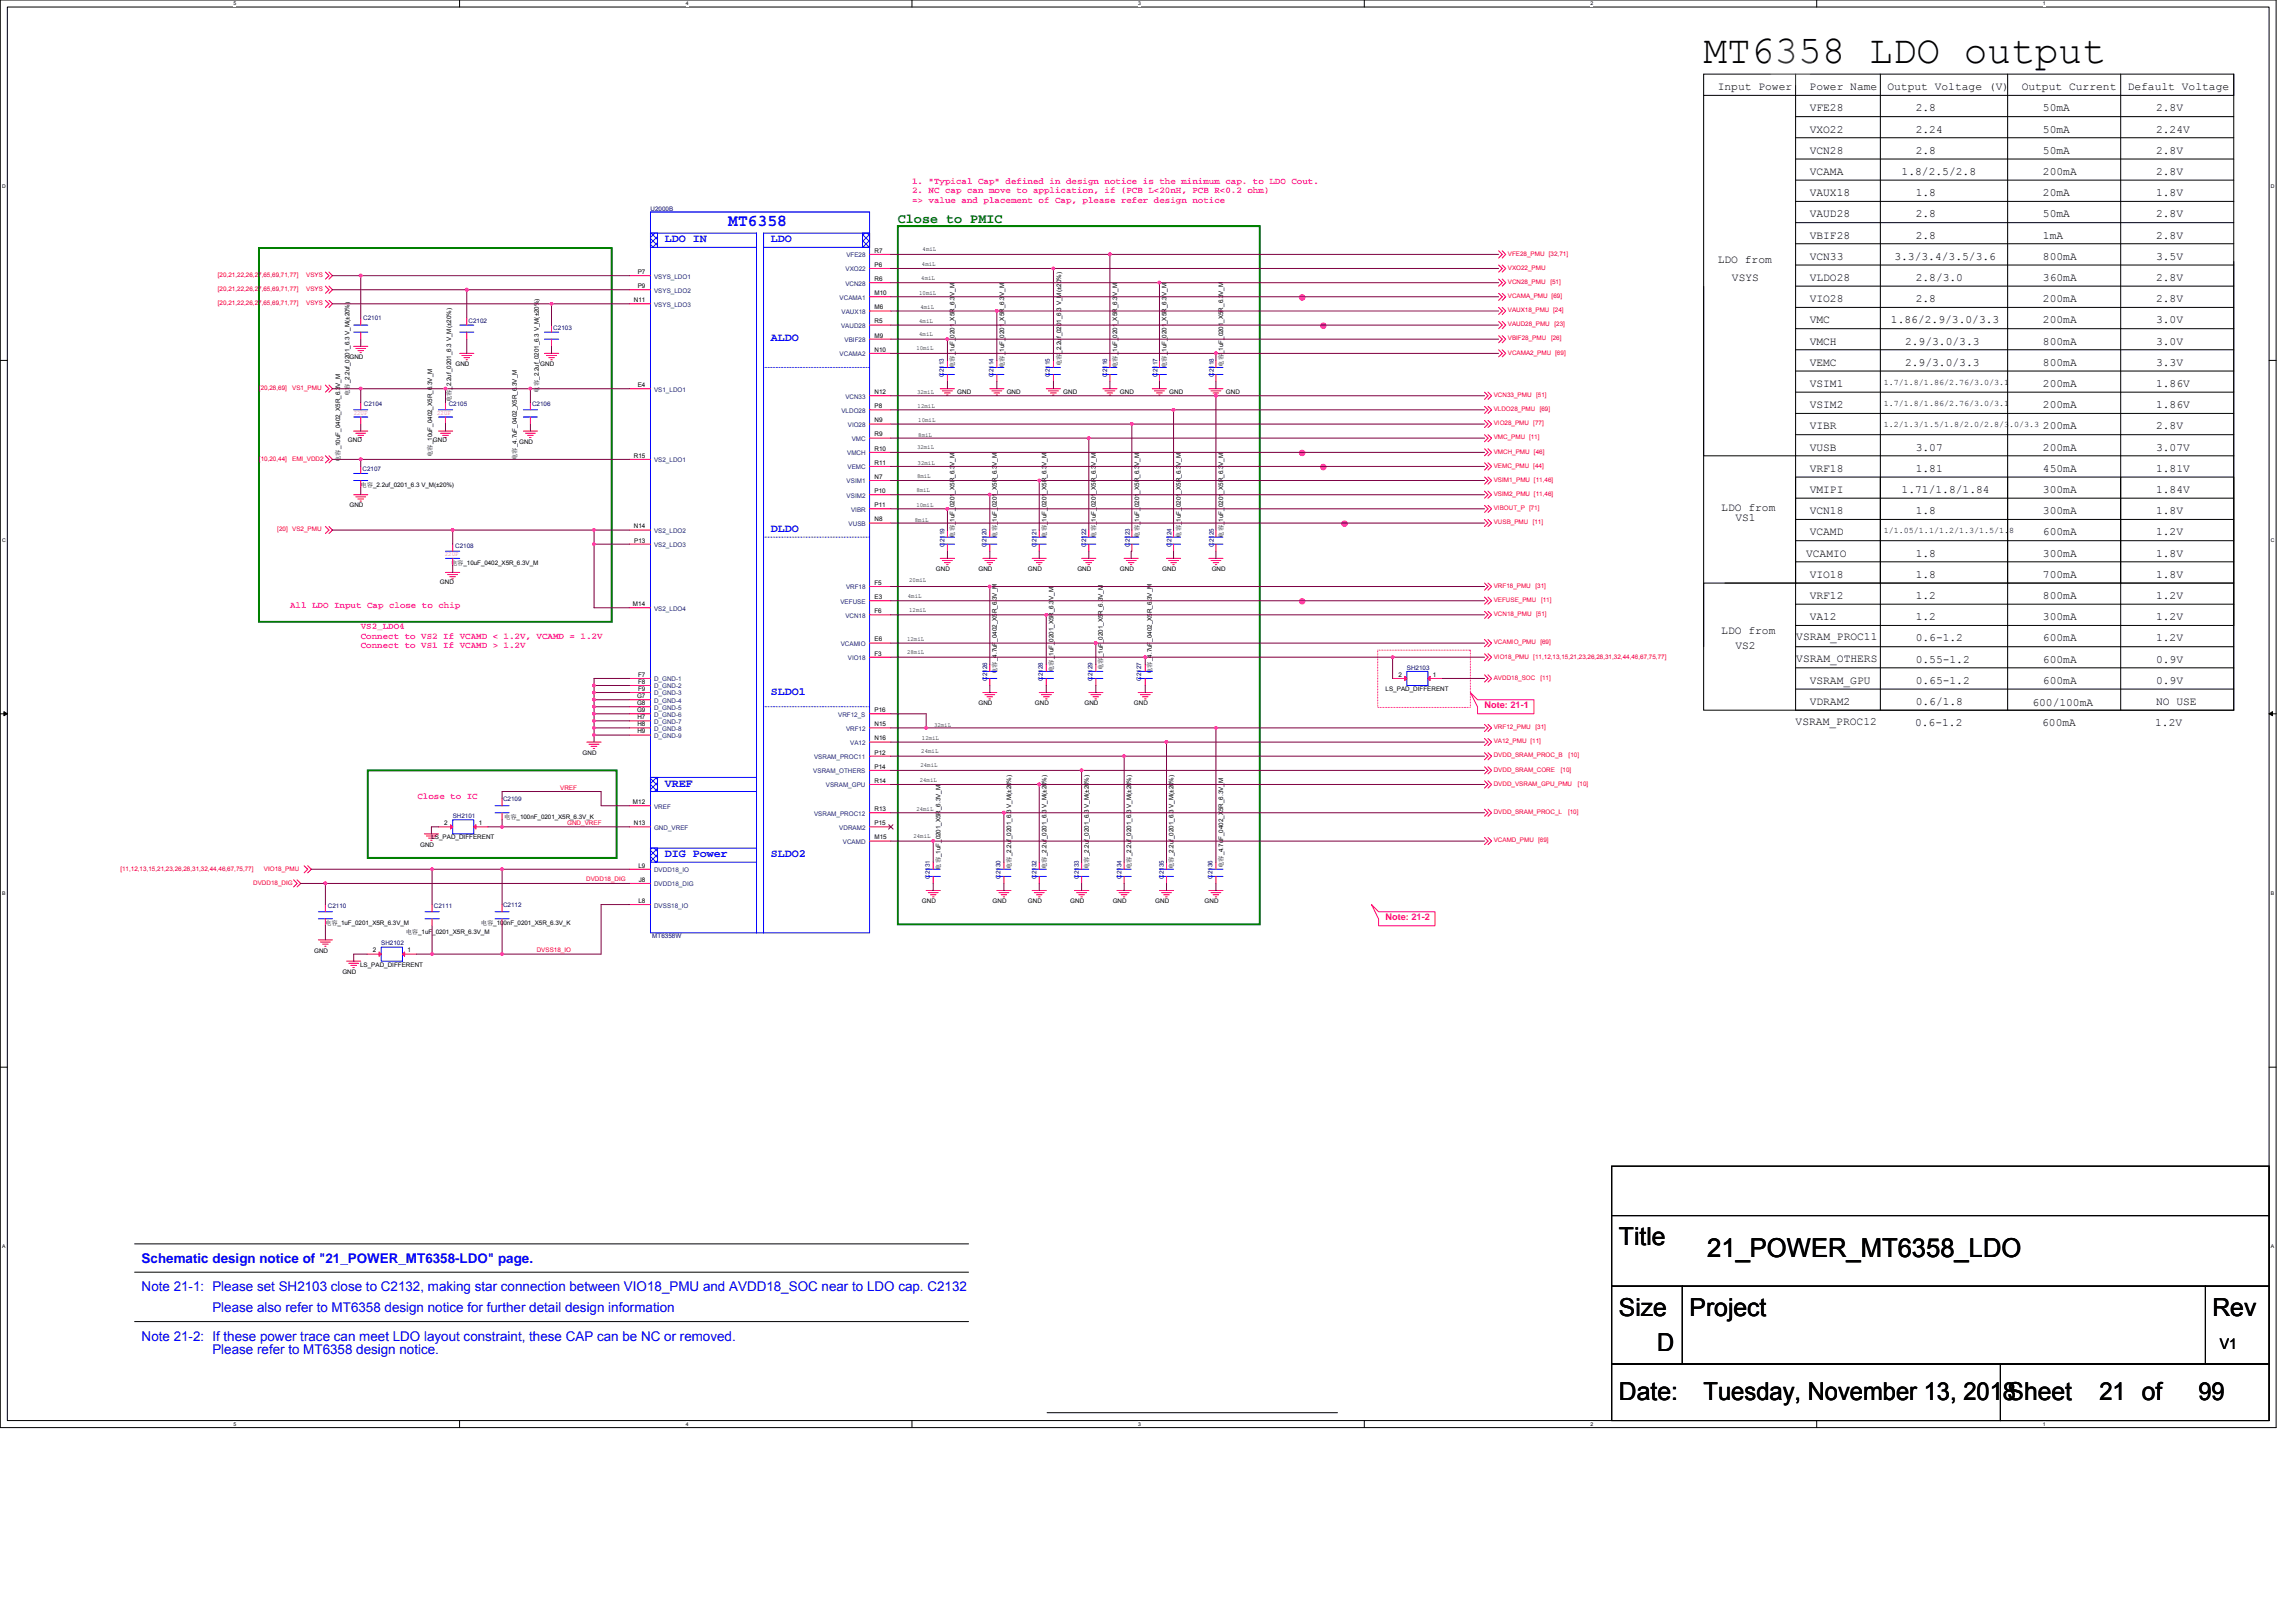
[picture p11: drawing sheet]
<svg xmlns="http://www.w3.org/2000/svg" width="297mm" height="210mm" viewBox="0 0 297 210" stroke-linecap="round" stroke-linejoin="round" font-family="sans-serif">
<defs><g id="words">
<text font-size="5.1" x="220.4" y="8.2">MT6358 LDO output</text>
<text font-size="3.4" x="220.9" y="162.6">21_POWER_MT6358_LDO</text>
<g font-size="3.2">
<text x="209.4" y="161.1">Title</text>
<text x="209.4" y="170.2">Size</text>
<text x="218.6" y="170.2">Project</text>
<text x="286.2" y="170.2">Rev</text>
<text x="214.4" y="174.8">D</text>
<text x="209.4" y="181.2">Date:</text>
<text x="220.4" y="181.2">Tuesday, November 13, 2018Sheet</text>
<text x="271.6" y="181.2">21 of</text>
<text x="284.4" y="181.2">99</text>
</g>
<text font-size="2.2" fill="#00f" x="94.2" y="29.3">MT6358</text>
<text font-size="1.9" x="287.2" y="174.5">V1</text>
<text font-size="1.7" fill="#008000" x="116.2" y="28.9">Close to PMIC</text>
<g font-size="1.7" fill="#00f">
<text x="18.3" y="167">Note 21-1: Please set SH2103 close to C2132, making star connection between VIO18_PMU and AVDD18_SOC near to LDO cap. C2132</text>
<text x="18.3" y="163.4">Schematic design notice of &quot;21_POWER_MT6358-LDO&quot; page.</text>
<text x="18.3" y="173.4">Note 21-2: If these power trace can meet LDO layout constraint, these CAP can be NC or removed.</text>
<text x="27.5" y="169.8">Please also refer to MT6358 design notice for further detail design information</text>
<text x="27.5" y="175.2">Please refer to MT6358 design notice.</text>
</g>
<g font-size="1.5">
<text x="222.2" y="11.7">Input Power</text>
<text x="234.1" y="11.7">Power Name</text>
<text x="244.2" y="11.7">Output Voltage (V)</text>
<text x="261.5" y="11.7">Output Current</text>
<text x="275.3" y="11.7">Default Voltage</text>
<text x="234.1" y="14.4">VFE28</text>
<text x="234.1" y="17.2">VXO22</text>
<text x="247.8" y="14.4">2.8</text>
<text x="247.8" y="17.2">2.24</text>
<text x="264.3" y="14.4">50mA</text>
<text x="264.3" y="17.2">50mA</text>
<text x="278.9" y="14.4">2.8V</text>
<text x="278.9" y="17.2">2.24V</text>
<text x="234.1" y="19.9">VCN28</text>
<text x="234.1" y="22.6">VCAMA</text>
<text x="246" y="22.6">1.8/2.5/2.8</text>
<text x="247.8" y="19.9">2.8</text>
<text x="264.3" y="19.9">50mA</text>
<text x="264.3" y="22.6">200mA</text>
<text x="278.9" y="19.9">2.8V</text>
<text x="278.9" y="22.6">2.8V</text>
<text x="234.1" y="25.4">VAUX18</text>
<text x="234.1" y="28.1">VAUD28</text>
<text x="247.8" y="25.4">1.8</text>
<text x="247.8" y="28.1">2.8</text>
<text x="264.3" y="25.4">20mA</text>
<text x="264.3" y="28.1">50mA</text>
<text x="278.9" y="25.4">1.8V</text>
<text x="278.9" y="28.1">2.8V</text>
<text x="222.2" y="34.1">LDO from</text>
<text x="234.1" y="30.9">VBIF28</text>
<text x="234.1" y="33.6">VCN33</text>
<text x="245.1" y="33.6">3.3/3.4/3.5/3.6</text>
<text x="247.8" y="30.9">2.8</text>
<text x="264.3" y="30.9">1mA</text>
<text x="264.3" y="33.6">800mA</text>
<text x="278.9" y="33.6">3.5V</text>
<text x="278.9" y="30.9">2.8V</text>
<text x="224.1" y="36.4">VSYS</text>
<text x="234.1" y="36.4">VLDO28</text>
<text x="234.1" y="39.1">VIO28</text>
<text x="234.1" y="41.8">VMC</text>
<text x="244.6" y="41.8">1.86/2.9/3.0/3.3</text>
<text x="247.8" y="39.1">2.8</text>
<text x="247.8" y="36.4">2.8/3.0</text>
<text x="264.3" y="36.4">360mA</text>
<text x="264.3" y="39.1">200mA</text>
<text x="264.3" y="41.8">200mA</text>
<text x="278.9" y="39.1">2.8V</text>
<text x="278.9" y="41.8">3.0V</text>
<text x="278.9" y="36.4">2.8V</text>
<text x="234.1" y="47.3">VEMC</text>
<text x="234.1" y="44.6">VMCH</text>
<text x="246.5" y="44.6">2.9/3.0/3.3</text>
<text x="246.5" y="47.3">2.9/3.0/3.3</text>
<text x="264.3" y="47.3">800mA</text>
<text x="264.3" y="44.6">800mA</text>
<text x="278.9" y="47.3">3.3V</text>
<text x="278.9" y="44.6">3.0V</text>
<text x="234.1" y="50.1">VSIM1</text>
<text x="234.1" y="52.8">VSIM2</text>
<text x="264.3" y="50.1">200mA</text>
<text x="264.3" y="52.8">200mA</text>
<text x="278.9" y="50.1">1.86V</text>
<text x="278.9" y="52.8">1.86V</text>
<text x="234.1" y="55.6">VIBR</text>
<text x="234.1" y="58.3">VUSB</text>
<text x="247.8" y="58.3">3.07</text>
<text x="264.3" y="58.3">200mA</text>
<text x="264.3" y="55.6">200mA</text>
<text x="278.9" y="55.6">2.8V</text>
<text x="278.9" y="58.3">3.07V</text>
<text x="234.1" y="61">VRF18</text>
<text x="234.1" y="63.8">VMIPI</text>
<text x="246" y="63.8">1.71/1.8/1.84</text>
<text x="247.8" y="61">1.81</text>
<text x="264.3" y="63.8">300mA</text>
<text x="264.3" y="61">450mA</text>
<text x="278.9" y="61">1.81V</text>
<text x="278.9" y="63.8">1.84V</text>
<text x="222.7" y="66.1">LDO from</text>
<text x="224.5" y="67.5">VS1</text>
<text x="234.1" y="66.5">VCN18</text>
<text x="234.1" y="69.3">VCAMD</text>
<text x="247.8" y="66.5">1.8</text>
<text x="264.3" y="66.5">300mA</text>
<text x="264.3" y="69.3">600mA</text>
<text x="278.9" y="66.5">1.8V</text>
<text x="278.9" y="69.3">1.2V</text>
<text x="233.7" y="72">VCAMIO</text>
<text x="234.1" y="74.8">VIO18</text>
<text x="234.1" y="77.5">VRF12</text>
<text x="247.8" y="74.8">1.8</text>
<text x="247.8" y="77.5">1.2</text>
<text x="247.8" y="72">1.8</text>
<text x="264.3" y="74.8">700mA</text>
<text x="264.3" y="77.5">800mA</text>
<text x="264.3" y="72">300mA</text>
<text x="278.9" y="72">1.8V</text>
<text x="278.9" y="74.8">1.8V</text>
<text x="278.9" y="77.5">1.2V</text>
<text x="222.7" y="82.1">LDO from</text>
<text x="224.5" y="83.9">VS2</text>
<text x="232.4" y="82.8">VSRAM_PROC11</text>
<text x="234.1" y="80.3">VA12</text>
<text x="247.8" y="80.3">1.2</text>
<text x="247.8" y="83">0.6-1.2</text>
<text x="264.3" y="83">600mA</text>
<text x="264.3" y="80.3">300mA</text>
<text x="278.9" y="83">1.2V</text>
<text x="278.9" y="80.3">1.2V</text>
<text x="232.4" y="85.6">VSRAM_OTHERS</text>
<text x="234.1" y="88.5">VSRAM_GPU</text>
<text x="247.8" y="85.7">0.55-1.2</text>
<text x="247.8" y="88.5">0.65-1.2</text>
<text x="264.3" y="88.5">600mA</text>
<text x="264.3" y="85.7">600mA</text>
<text x="278.9" y="88.5">0.9V</text>
<text x="278.9" y="85.7">0.9V</text>
<text x="232.3" y="93.8">VSRAM_PROC12</text>
<text x="234.1" y="91.2">VDRAM2</text>
<text x="247.8" y="94">0.6-1.2</text>
<text x="247.8" y="91.2">0.6/1.8</text>
<text x="262.9" y="91.3">600/100mA</text>
<text x="264.2" y="94">600mA</text>
<text x="278.8" y="94">1.2V</text>
<text x="278.9" y="91.2">NO USE</text>
</g>
<g font-size="1.5" fill="#00f">
<text x="86" y="31.4">LDO IN</text>
<text x="99.7" y="31.4">LDO</text>
<text x="99.7" y="44.2">ALDO</text>
<text x="99.7" y="68.9">DLDO</text>
<text x="99.7" y="89.9">SLDO1</text>
<text x="86" y="101.8">VREF</text>
<text x="86" y="110.9">DIG Power</text>
<text x="99.7" y="110.9">SLDO2</text>
</g>
<g font-size="1.2" fill="#f0f">
<text x="118" y="23.8">1. &quot;Typical Cap&quot; defined in design notice is the minimum cap. to LDO Cout.</text>
<text x="118" y="25">2. NC cap can move to application, if (PCB L&lt;20nH, PCB R&lt;0.2 ohm)</text>
<text x="118" y="26.2">=&gt; value and placement of Cap, please refer design notice</text>
<text x="37.5" y="78.7">All LDO Input Cap close to chip</text>
<text x="46.7" y="81.4">VS2_LDO4</text>
<text x="46.7" y="82.6">Connect to VS2 If VCAMD &lt; 1.2V, VCAMD = 1.2V</text>
<text x="46.7" y="83.8">Connect to VS1 If VCAMD &gt; 1.2V</text>
<text x="54" y="103.4">Close to IC</text>
</g>
<g font-size="1.2" fill="#ff0080">
<text x="192.1" y="91.6">Note: 21-1</text>
<text x="179.3" y="119.1">Note: 21-2</text>
</g>
<g font-size="1.1">
<text x="243.7" y="49.8">1.7/1.8/1.86/2.76/3.0/3.1</text>
<text x="243.7" y="52.6">1.7/1.8/1.86/2.76/3.0/3.1</text>
<text x="243.7" y="55.3">1.2/1.3/1.5/1.8/2.0/2.8/3.0/3.3</text>
<text x="243.7" y="69">1/1.05/1.1/1.2/1.3/1.5/1.8</text>
</g>
<g font-size=".8" fill="#000080">
<text x="84.2" y="27.2">U2000B</text>
<text x="47" y="41.4">C2101</text>
<text x="60.6" y="41.8">C2102</text>
<text x="71.6" y="42.7">C2103</text>
<text x="47.1" y="52.6">C2104</text>
<text x="58.1" y="52.6">C2105</text>
<text x="68.8" y="52.6">C2106</text>
<text x="122.1" y="48.8" transform="rotate(-90 122.1 48.8)">C2113</text>
<text x="128.5" y="48.8" transform="rotate(-90 128.5 48.8)">C2114</text>
<text x="135.8" y="48.8" transform="rotate(-90 135.8 48.8)">C2115</text>
<text x="143.2" y="48.8" transform="rotate(-90 143.2 48.8)">C2116</text>
<text x="149.7" y="48.8" transform="rotate(-90 149.7 48.8)">C2117</text>
<text x="157.1" y="48.8" transform="rotate(-90 157.1 48.8)">C2118</text>
<text x="46.9" y="61">C2107</text>
<text x="58.9" y="70.8">C2108</text>
<text x="122.2" y="70.7" transform="rotate(-90 122.2 70.7)">C2119</text>
<text x="127.6" y="70.7" transform="rotate(-90 127.6 70.7)">C2120</text>
<text x="134.1" y="70.7" transform="rotate(-90 134.1 70.7)">C2121</text>
<text x="140.5" y="70.7" transform="rotate(-90 140.5 70.7)">C2122</text>
<text x="146.2" y="70.7" transform="rotate(-90 146.2 70.7)">C2123</text>
<text x="151.6" y="70.7" transform="rotate(-90 151.6 70.7)">C2124</text>
<text x="157.1" y="70.7" transform="rotate(-90 157.1 70.7)">C2125</text>
<text x="127.7" y="88.1" transform="rotate(-90 127.7 88.1)">C2126</text>
<text x="134.9" y="88.1" transform="rotate(-90 134.9 88.1)">C2128</text>
<text x="141.3" y="88.1" transform="rotate(-90 141.3 88.1)">C2129</text>
<text x="147.6" y="88.1" transform="rotate(-90 147.6 88.1)">C2127</text>
<text x="182" y="86.7">SH2103</text>
<text x="58.6" y="105.9">SH2101</text>
<text x="65.1" y="103.7">C2109</text>
<text x="120.3" y="113.7" transform="rotate(-90 120.3 113.7)">C2131</text>
<text x="129.4" y="113.7" transform="rotate(-90 129.4 113.7)">C2130</text>
<text x="134.1" y="113.7" transform="rotate(-90 134.1 113.7)">C2132</text>
<text x="139.6" y="113.7" transform="rotate(-90 139.6 113.7)">C2133</text>
<text x="145.1" y="113.7" transform="rotate(-90 145.1 113.7)">C2134</text>
<text x="150.6" y="113.7" transform="rotate(-90 150.6 113.7)">C2135</text>
<text x="156.9" y="113.7" transform="rotate(-90 156.9 113.7)">C2136</text>
<text x="42.4" y="117.5">C2110</text>
<text x="56.1" y="117.5">C2111</text>
<text x="65.1" y="117.3">C2112</text>
<text x="49.3" y="122.3">SH2102</text>
<text x="84.4" y="121.4">MT6358W</text>
</g>
<g font-size=".8" fill="#f00">
<text x="28.2" y="35.8">[20,21,22,26,27,65,69,71,77]</text>
<text x="39.6" y="35.8">VSYS</text>
<text x="195.1" y="33.1">VFE28_PMU [32,71]</text>
<text x="195.1" y="34.9">VXO22_PMU</text>
<text x="28.2" y="37.7">[20,21,22,26,27,65,69,71,77]</text>
<text x="28.2" y="39.5">[20,21,22,26,27,65,69,71,77]</text>
<text x="39.6" y="37.7">VSYS</text>
<text x="39.6" y="39.5">VSYS</text>
<text x="195.1" y="36.7">VCN28_PMU</text>
<text x="195.1" y="38.6">VCAMA_PMU [69]</text>
<text x="195.1" y="40.4">VAUX18_PMU [24]</text>
<text x="200.6" y="36.7">[51]</text>
<text x="195.1" y="42.2">VAUD28_PMU</text>
<text x="195.1" y="44">VBIF28_PMU</text>
<text x="195.1" y="45.9">VCAMA2_PMU [69]</text>
<text x="200.7" y="44">[26]</text>
<text x="201.1" y="42.2">[23]</text>
<text x="33.5" y="50.5">[20,28,69]</text>
<text x="37.8" y="50.5">VS1_PMU</text>
<text x="193.2" y="51.4">VCN33_PMU</text>
<text x="193.2" y="53.2">VLDO28_PMU [69]</text>
<text x="198.7" y="51.4">[51]</text>
<text x="33.5" y="59.6">[10,20,44]</text>
<text x="37.8" y="59.6">EMI_VDD2</text>
<text x="193.2" y="55">VIO28_PMU [77]</text>
<text x="193.2" y="56.9">VMC_PMU [11]</text>
<text x="193.2" y="58.7">VMCH_PMU [46]</text>
<text x="193.2" y="60.5">VEMC_PMU [44]</text>
<text x="193.2" y="62.3">VSIM1_PMU [11,46]</text>
<text x="193.2" y="64.2">VSIM2_PMU [11,46]</text>
<text x="193.2" y="66">VIBOUT_P [71]</text>
<text x="35.9" y="68.7">[20]</text>
<text x="37.8" y="68.7">VS2_PMU</text>
<text x="193.2" y="67.8">VUSB_PMU [11]</text>
<text x="193.2" y="76.1">VRF18_PMU</text>
<text x="193.2" y="77.9">VEFUSE_PMU</text>
<text x="198.6" y="76.1">[31]</text>
<text x="199.4" y="77.9">[11]</text>
<text x="193.2" y="79.7">VCN18_PMU</text>
<text x="193.2" y="83.4">VCAMIO_PMU [69]</text>
<text x="198.7" y="79.7">[51]</text>
<text x="193.2" y="85.2">VIO18_PMU [11,12,13,15,21,23,26,28,31,32,44,46,67,75,77]</text>
<text x="193.2" y="87.9">AVDD18_SOC</text>
<text x="199.3" y="87.9">[11]</text>
<text x="193.2" y="94.3">VRF12_PMU</text>
<text x="198.6" y="94.3">[31]</text>
<text x="193.2" y="96.2">VA12_PMU [11]</text>
<text x="193.2" y="98">DVDD_SRAM_PROC_B</text>
<text x="193.2" y="99.8">DVDD_SRAM_CORE</text>
<text x="193.2" y="101.7">DVDD_VSRAM_GPU_PMU</text>
<text x="201.9" y="99.8">[10]</text>
<text x="202.9" y="98">[10]</text>
<text x="204.1" y="101.7">[10]</text>
<text x="72.5" y="102.2">VREF</text>
<text x="73.4" y="106.7">GND_VREF</text>
<text x="193.2" y="105.3">DVDD_SRAM_PROC_L</text>
<text x="202.9" y="105.3">[10]</text>
<text x="15.6" y="112.6">[11,12,13,15,21,23,26,28,31,32,44,46,67,75,77]</text>
<text x="34.1" y="112.6">VIO18_PMU</text>
<text x="193.2" y="109">VCAMD_PMU [69]</text>
<text x="32.8" y="114.5">DVDD18_DIG</text>
<text x="75.8" y="114">DVDD18_DIG</text>
<text x="69.4" y="123.1">DVSS18_IO</text>
</g>
<g font-size=".8">
<text x="82.5" y="35.5">P7</text>
<text x="113.1" y="34.5">P6</text>
<text x="113.1" y="32.7">R7</text>
<text x="119.3" y="34.5">4miL</text>
<text x="119.4" y="32.5">4miL</text>
<text x="82" y="39.1">N11</text>
<text x="82.5" y="37.3">P9</text>
<text x="113.1" y="36.4">R6</text>
<text x="113.1" y="38.2">M10</text>
<text x="113.1" y="40">M6</text>
<text x="113.1" y="41.8">R5</text>
<text x="118.9" y="38.1">10miL</text>
<text x="118.9" y="41.8">4miL</text>
<text x="119.1" y="39.9">4miL</text>
<text x="119.2" y="36.2">4miL</text>
<text x="45.2" y="46.4">GND</text>
<text x="58.9" y="47.3">GND</text>
<text x="69.9" y="47.3">GND</text>
<text x="113.1" y="43.7">M9</text>
<text x="113.1" y="45.5">N10</text>
<text x="118.6" y="45.3">10miL</text>
<text x="118.9" y="43.5">4miL</text>
<text x="123.5" y="47.6" transform="rotate(-90 123.5 47.6)">电容_1uF_0201_X5R_6.3V_M</text>
<text x="129.9" y="47.6" transform="rotate(-90 129.9 47.6)">电容_1uF_0201_X5R_6.3V_M</text>
<text x="137.3" y="47.4" transform="rotate(-90 137.3 47.4)">电容_2.2uf_0201_6.3 V_M(±20%)</text>
<text x="144.5" y="47.6" transform="rotate(-90 144.5 47.6)">电容_1uF_0201_X5R_6.3V_M</text>
<text x="150.9" y="47.6" transform="rotate(-90 150.9 47.6)">电容_1uF_0201_X5R_6.3V_M</text>
<text x="158.2" y="47.5" transform="rotate(-90 158.2 47.5)">电容_1uF_0201_X5R_6.3V_M</text>
<text x="45.2" y="51.2" transform="rotate(-90 45.2 51.2)">电容_2.2uf_0201_6.3 V_M(±20%)</text>
<text x="58.4" y="52.1" transform="rotate(-90 58.4 52.1)">电容_2.2uf_0201_6.3 V_M(±20%)</text>
<text x="69.7" y="50.8" transform="rotate(-90 69.7 50.8)">电容_2.2uf_0201_6.3 V_M(±20%)</text>
<text x="82.5" y="50.1">E4</text>
<text x="113.1" y="52.8">P8</text>
<text x="113.1" y="51">N12</text>
<text x="118.6" y="50.9">32miL</text>
<text x="118.7" y="52.7">12miL</text>
<text x="123.8" y="51">GND</text>
<text x="130.2" y="51">GND</text>
<text x="137.6" y="51">GND</text>
<text x="144.9" y="51">GND</text>
<text x="151.3" y="51">GND</text>
<text x="158.6" y="51">GND</text>
<text x="44" y="59.8" transform="rotate(-90 44 59.8)">电容_10uF_0402_X5R_6.3V_M</text>
<text x="45" y="57.2">GND</text>
<text x="55.9" y="59.1" transform="rotate(-90 55.9 59.1)">电容_10uF_0402_X5R_6.3V_M</text>
<text x="56" y="57.2">GND</text>
<text x="66.9" y="59.5" transform="rotate(-90 66.9 59.5)">电容_4.7uF_0402_X5R_6.3V_M</text>
<text x="67.2" y="57.4">GND</text>
<text x="82" y="59.2">R15</text>
<text x="113.1" y="56.5">R9</text>
<text x="113.1" y="58.3">R10</text>
<text x="113.1" y="54.7">N9</text>
<text x="118.6" y="58.1">32miL</text>
<text x="118.8" y="54.6">10miL</text>
<text x="118.8" y="56.5">8miL</text>
<text x="45.2" y="65.6">GND</text>
<text x="46.6" y="63">电容_2.2uf_0201_6.3 V_M(±20%)</text>
<text x="113.1" y="62">N7</text>
<text x="113.1" y="63.8">P10</text>
<text x="113.1" y="60.1">R11</text>
<text x="113.1" y="65.6">P11</text>
<text x="118.6" y="63.6">8miL</text>
<text x="118.6" y="65.6">10miL</text>
<text x="118.6" y="61.8">8miL</text>
<text x="118.7" y="60.2">32miL</text>
<text x="82" y="68.4">N14</text>
<text x="82" y="70.2">P13</text>
<text x="113.1" y="67.5">N8</text>
<text x="118.4" y="67.5">8miL</text>
<text x="123.5" y="69.6" transform="rotate(-90 123.5 69.6)">电容_1uF_0201_X5R_6.3V_M</text>
<text x="129" y="69.6" transform="rotate(-90 129 69.6)">电容_1uF_0201_X5R_6.3V_M</text>
<text x="135.4" y="69.6" transform="rotate(-90 135.4 69.6)">电容_1uF_0201_X5R_6.3V_M</text>
<text x="141.8" y="69.6" transform="rotate(-90 141.8 69.6)">电容_1uF_0201_X5R_6.3V_M</text>
<text x="147.4" y="69.6" transform="rotate(-90 147.4 69.6)">电容_1uF_0201_X5R_6.3V_M</text>
<text x="152.8" y="69.6" transform="rotate(-90 152.8 69.6)">电容_1uF_0201_X5R_6.3V_M</text>
<text x="158.2" y="69.6" transform="rotate(-90 158.2 69.6)">电容_1uF_0201_X5R_6.3V_M</text>
<text x="56.9" y="75.5">GND</text>
<text x="58.4" y="73.1">电容_10uF_0402_X5R_6.3V_M</text>
<text x="113.1" y="75.7">F5</text>
<text x="113.1" y="77.5">E3</text>
<text x="117.5" y="77.3">4miL</text>
<text x="117.6" y="75.3">20miL</text>
<text x="121.1" y="73.9">GND</text>
<text x="126.6" y="73.9">GND</text>
<text x="133" y="73.9">GND</text>
<text x="139.4" y="73.9">GND</text>
<text x="144.9" y="73.9">GND</text>
<text x="150.4" y="73.9">GND</text>
<text x="156.8" y="73.9">GND</text>
<text x="81.9" y="78.4">M14</text>
<text x="113.1" y="79.3">F6</text>
<text x="113.1" y="83">E6</text>
<text x="117.3" y="82.9">12miL</text>
<text x="117.6" y="79.2">12miL</text>
<text x="82.5" y="87.6">F7</text>
<text x="82.5" y="88.5">F8</text>
<text x="82.5" y="89.4">F9</text>
<text x="113.1" y="84.8">F3</text>
<text x="117.3" y="84.7">28miL</text>
<text x="129" y="87.2" transform="rotate(-90 129 87.2)">电容_4.7uF_0402_X5R_6.3V_M</text>
<text x="136.3" y="87" transform="rotate(-90 136.3 87)">电容_1uF_0201_X5R_6.3V_M</text>
<text x="142.7" y="86.7" transform="rotate(-90 142.7 86.7)">电容_1uF_0201_X5R_6.3V_M</text>
<text x="149" y="87.2" transform="rotate(-90 149 87.2)">电容_4.7uF_0402_X5R_6.3V_M</text>
<text x="179.3" y="89.4">LS_PAD_DIFFERENT</text>
<text x="180.9" y="87.6">2</text>
<text x="185.4" y="87.6">1</text>
<text x="82.4" y="90.3">G7</text>
<text x="82.4" y="91.2">G8</text>
<text x="82.4" y="92.1">G9</text>
<text x="82.5" y="93">H7</text>
<text x="82.5" y="94">H8</text>
<text x="82.5" y="94.9">H9</text>
<text x="113.1" y="94">N15</text>
<text x="113.1" y="95.8">N16</text>
<text x="113.1" y="92.1">P16</text>
<text x="119.3" y="95.7">12miL</text>
<text x="120.8" y="94">32miL</text>
<text x="126.6" y="91.2">GND</text>
<text x="133.9" y="91.2">GND</text>
<text x="140.3" y="91.2">GND</text>
<text x="146.7" y="91.2">GND</text>
<text x="75.4" y="97.6">GND</text>
<text x="113.1" y="97.6">P12</text>
<text x="113.1" y="99.5">P14</text>
<text x="113.1" y="101.3">R14</text>
<text x="119" y="101.2">24miL</text>
<text x="119.1" y="99.2">24miL</text>
<text x="119.2" y="97.5">24miL</text>
<text x="57.5" y="106.8">2</text>
<text x="61.9" y="106.8">1</text>
<text x="65.2" y="106">电容_100nF_0201_X5R_6.3V_K</text>
<text x="81.9" y="104">M12</text>
<text x="82" y="106.8">N13</text>
<text x="113.1" y="104.9">R13</text>
<text x="113.1" y="106.8">P15</text>
<text x="118.6" y="104.9">24miL</text>
<text x="54.4" y="109.5">GND</text>
<text x="55.8" y="108.6">LS_PAD_DIFFERENT</text>
<text x="82.6" y="112.2">L9</text>
<text x="113.1" y="108.6">M15</text>
<text x="118.2" y="108.4">24miL</text>
<text x="121.7" y="112.5" transform="rotate(-90 121.7 112.5)">电容_1uF_0201_X5R_6.3V_M</text>
<text x="130.8" y="112.4" transform="rotate(-90 130.8 112.4)">电容_2.2uf_0201_6.3 V_M(±20%)</text>
<text x="135.4" y="112.4" transform="rotate(-90 135.4 112.4)">电容_2.2uf_0201_6.3 V_M(±20%)</text>
<text x="140.9" y="112.4" transform="rotate(-90 140.9 112.4)">电容_2.2uf_0201_6.3 V_M(±20%)</text>
<text x="146.3" y="112.4" transform="rotate(-90 146.3 112.4)">电容_2.2uf_0201_6.3 V_M(±20%)</text>
<text x="151.8" y="112.4" transform="rotate(-90 151.8 112.4)">电容_2.2uf_0201_6.3 V_M(±20%)</text>
<text x="158.2" y="112.3" transform="rotate(-90 158.2 112.3)">电容_4.7uF_0402_X5R_6.3V_M</text>
<text x="42.1" y="119.7">电容_1uF_0201_X5R_6.3V_M</text>
<text x="62.2" y="119.7">电容_100nF_0201_X5R_6.3V_K</text>
<text x="82.6" y="116.8">L8</text>
<text x="82.6" y="114.1">J8</text>
<text x="119.3" y="116.8">GND</text>
<text x="128.4" y="116.8">GND</text>
<text x="133" y="116.8">GND</text>
<text x="138.5" y="116.8">GND</text>
<text x="144" y="116.8">GND</text>
<text x="149.5" y="116.8">GND</text>
<text x="155.8" y="116.8">GND</text>
<text x="40.6" y="123.3">GND</text>
<text x="44.3" y="126">GND</text>
<text x="46.6" y="125.1">LS_PAD_DIFFERENT</text>
<text x="48.2" y="123.2">2</text>
<text x="52.5" y="120.8">电容_1uF_0201_X5R_6.3V_M</text>
<text x="52.7" y="123.2">1</text>
</g>
<g font-size=".8" fill="#004080">
<text x="109.4" y="35.1">VXO22</text>
<text x="109.5" y="33.3">VFE28</text>
<text x="84.6" y="36">VSYS_LDO1</text>
<text x="84.6" y="37.9">VSYS_LDO2</text>
<text x="84.6" y="39.7">VSYS_LDO3</text>
<text x="108.6" y="38.8">VCAMA1</text>
<text x="108.9" y="40.6">VAUX18</text>
<text x="109.4" y="37">VCN28</text>
<text x="108.6" y="46.1">VCAMA2</text>
<text x="108.8" y="42.4">VAUD28</text>
<text x="109.3" y="44.3">VBIF28</text>
<text x="84.6" y="50.7">VS1_LDO1</text>
<text x="108.9" y="53.4">VLDO28</text>
<text x="109.4" y="51.6">VCN33</text>
<text x="84.6" y="59.8">VS2_LDO1</text>
<text x="109.6" y="58.9">VMCH</text>
<text x="109.7" y="55.2">VIO28</text>
<text x="110.2" y="57.1">VMC</text>
<text x="109.5" y="62.5">VSIM1</text>
<text x="109.5" y="64.4">VSIM2</text>
<text x="109.6" y="60.7">VEMC</text>
<text x="84.6" y="69">VS2_LDO2</text>
<text x="84.6" y="70.8">VS2_LDO3</text>
<text x="109.8" y="68.1">VUSB</text>
<text x="110.1" y="66.2">VIBR</text>
<text x="109.4" y="76.3">VRF18</text>
<text x="84.6" y="79">VS2_LDO4</text>
<text x="108.7" y="78.1">VEFUSE</text>
<text x="108.8" y="83.6">VCAMIO</text>
<text x="109.4" y="79.9">VCN18</text>
<text x="84.6" y="88.2">D_GND-1</text>
<text x="84.6" y="89.1">D_GND-2</text>
<text x="84.6" y="90">D_GND-3</text>
<text x="109.7" y="85.4">VIO18</text>
<text x="84.6" y="90.9">D_GND-4</text>
<text x="84.6" y="91.8">D_GND-5</text>
<text x="84.6" y="92.7">D_GND-6</text>
<text x="84.6" y="93.6">D_GND-7</text>
<text x="84.6" y="94.6">D_GND-8</text>
<text x="84.6" y="95.5">D_GND-9</text>
<text x="108.4" y="92.7">VRF12_S</text>
<text x="109.4" y="94.6">VRF12</text>
<text x="105.2" y="100.1">VSRAM_OTHERS</text>
<text x="105.3" y="98.2">VSRAM_PROC11</text>
<text x="106.8" y="101.9">VSRAM_GPU</text>
<text x="110" y="96.4">VA12</text>
<text x="84.6" y="104.6">VREF</text>
<text x="84.6" y="107.4">GND_VREF</text>
<text x="105.3" y="105.5">VSRAM_PROC12</text>
<text x="108.6" y="107.4">VDRAM2</text>
<text x="84.6" y="112.8">DVDD18_IO</text>
<text x="109" y="109.2">VCAMD</text>
<text x="84.6" y="114.7">DVDD18_DIG</text>
<text x="84.6" y="117.4">DVSS18_IO</text>
</g>
<g font-size=".8" fill="#f0f">
<text x="45.8" y="53.7">22UF</text>
<text x="56.6" y="53.7">22UF</text>
<text x="57.5" y="71.9">22UF</text>
</g>
<g font-size=".7">
<text x="30.2" y=".7">5</text>
<text x="88.7" y=".7">4</text>
<text x="147.2" y=".7">3</text>
<text x="205.8" y=".7">2</text>
<text x="264.3" y=".7">1</text>
<text x=".3" y="24.4">D</text>
<text x="293.8" y="24.4">D</text>
<text x=".3" y="70.1">C</text>
<text x="293.8" y="70.1">C</text>
<text x=".3" y="115.8">B</text>
<text x="293.8" y="115.8">B</text>
<text x=".3" y="161.5">A</text>
<text x="293.8" y="161.5">A</text>
<text x="30.2" y="184.5">5</text>
<text x="88.7" y="184.5">4</text>
<text x="147.2" y="184.5">3</text>
<text x="205.8" y="184.5">2</text>
<text x="264.3" y="184.5">1</text>
</g>
</g></defs>
<path d="M0 0h294.5v184.7h-294.5zM.9 .9h292.7v182.9h-292.7z" fill="none" stroke="#000" stroke-width=".13"/>
<g fill="#fff">
<path d="M30.2 .1h.4v.7h-.4z"/>
<path d="M30.2 183.9h.4v.7h-.4z"/>
</g>
<path d="M59.5 0v.9M59.5 183.8v.9" fill="none" stroke="#000" stroke-width=".13"/>
<g fill="#fff">
<path d="M88.7 .1h.4v.7h-.4z"/>
<path d="M88.7 183.9h.4v.7h-.4z"/>
</g>
<path d="M118 0v.9M118 183.8v.9" fill="none" stroke="#000" stroke-width=".13"/>
<g fill="#fff">
<path d="M147.2 .1h.4v.7h-.4z"/>
<path d="M147.2 183.9h.4v.7h-.4z"/>
</g>
<path d="M176.5 0v.9M176.5 183.8v.9" fill="none" stroke="#000" stroke-width=".13"/>
<g fill="#fff">
<path d="M205.8 .1h.3v.7h-.3z"/>
<path d="M205.8 183.9h.3v.7h-.3z"/>
</g>
<path d="M235 0v.9M235 183.8v.9" fill="none" stroke="#000" stroke-width=".13"/>
<g fill="#fff">
<path d="M264.3 .1h.3v.7h-.3z"/>
<path d="M264.3 183.9h.3v.7h-.3z"/>
<path d="M.3 23.8h.4v.7h-.4z"/>
<path d="M293.8 23.8h.5v.7h-.5z"/>
<path d="M.3 69.5h.4v.7h-.4z"/>
<path d="M293.8 69.5h.5v.7h-.5z"/>
</g>
<path d="M0 46.6h.9M293.6 46.6h.9" fill="none" stroke="#000" stroke-width=".13"/>
<g fill="#fff">
<path d="M.3 115.2h.4v.8h-.4z"/>
<path d="M293.8 115.2h.4v.8h-.4z"/>
</g>
<path d="M0 92.4h.9M293.6 92.4h.9" fill="none" stroke="#000" stroke-width=".13"/>
<path d="M.5 92.1l.4 .3-.4 .2zM293.6 92.4l.4-.3v.5z" fill="#000" stroke="#000" stroke-width=".13"/>
<g fill="#fff">
<path d="M.3 160.9h.4v.8h-.4z"/>
<path d="M293.8 160.9h.4v.8h-.4z"/>
</g>
<g fill="none" stroke="#000" stroke-width=".13">
<path d="M220.4 12.3v46.7h68.6M220.4 9.6h68.6v2.7h-68.6zM232.3 9.6v16.5M232.3 15.1h56.7M232.3 17.8h56.7M243.3 9.6v65.8M259.7 9.6v65.8M274.4 9.6v65.8M289 9.6v16.5M220.4 37v46.7M232.3 20.6h56.7M232.3 23.3h56.7"/>
<path d="M232.3 26.1v16.4M232.3 31.5h56.7M232.3 34.3h56.7M232.3 37h56.7M232.3 39.8h56.7M232.3 28.8h56.7M232.3 26.1h56.7M289 26.1v16.4M289 33.8v47.1h-56.7M232.3 42.5v32.9M232.3 48h56.7M232.3 50.7h56.7"/>
<path d="M232.3 53.5h56.7M232.3 56.2h56.7M232.3 42.5h56.7M232.3 45.3h56.7M289 42.5v16.5M289 59v16.4h-65.8M220.4 75.4h68.6v16.5h-68.6zM232.3 78.2v-16.5h56.7v16.5M232.3 64.5h56.7M232.3 67.2h56.7M232.3 70h56.7M232.3 78.2h56.7"/>
<path d="M232.3 78.2v13.7h56.7v-13.7M232.3 72.7h56.7M243.3 61.7v30.2M259.7 61.7v30.2M274.4 61.7v30.2M232.3 83.7h56.7M232.3 86.4h56.7M232.3 89.2h56.7M0 138.1h.9M293.6 138.1h.9M208.5 157.3h85.1v9.1h-85.1zM208.5 150.9h85.1v6.4h-85.1z"/>
<path d="M17.4 171h107.9M17.4 160.9h107.9M17.4 164.6h107.9M208.5 176.5h50.3v7.3h-50.3zM208.5 166.4h9.2v10.1h-9.2zM217.7 166.4h67.6v10.1h-67.6zM258.8 176.5h34.8v7.3h-34.8zM285.3 166.4h8.3v10.1h-8.3zM135.5 182.8h37.5"/>
</g>
<g fill="#f0f" stroke="#f0f" stroke-width=".13">
<circle cx="171.2" cy="42.1" r=".36"/>
<circle cx="168.5" cy="38.5" r=".36"/>
<circle cx="168.5" cy="58.6" r=".36"/>
<circle cx="171.2" cy="60.4" r=".36"/>
<circle cx="173.9" cy="67.7" r=".36"/>
<circle cx="168.5" cy="77.8" r=".36"/>
</g>
<path d="M178.2 84.1h12v7.4h-12zM190.2 89.6l1 .9h7.3v1.9h-7.3v-1zM177.4 117l.9 1h7.3v1.8h-7.3v-.9z" fill="none" stroke="#ff0080" stroke-width=".13"/>
<path d="M33.5 32.1h45.6v48.4h-45.6zM116.2 29.3h46.8v90.3h-46.8zM47.6 99.7h32.2v11.3h-32.2z" fill="none" stroke="#008000" stroke-width=".25"/>
<g fill="none" stroke="#f00" stroke-width=".13">
<path d="M42.1 35.2l.5 .5-.5 .4M42.1 37l.5 .5-.5 .5M42.1 38.9l.5 .4-.5 .5M42.6 35.2l.4 .5-.4 .4M42.6 37l.4 .5-.4 .5M42.6 38.9l.4 .4-.4 .5M193.9 32.4l.4 .5-.4 .5M193.9 34.3l.4 .4-.4 .5M193.9 36.1l.4 .5-.4 .4M193.9 38l.4 .4-.4 .5M193.9 39.8l.4 .4-.4 .5M194.3 32.4l.5 .5-.5 .5"/>
<path d="M194.3 34.3l.5 .4-.5 .5M194.3 36.1l.5 .5-.5 .4M194.3 38l.5 .4-.5 .5M194.3 39.8l.5 .4-.5 .5M42.1 49.8l.5 .5-.5 .4M42.1 59l.5 .4-.5 .5M42.6 49.8l.4 .5-.4 .4M42.6 59l.4 .4-.4 .5M45.8 44.8h1.8M45.8 55.8h1.8M46 45.1h1.3M46 56h1.3"/>
<path d="M46.3 45.4h.7M46.3 56.3h.7M46.6 45.6h.2M46.6 56.6h.2M56.7 55.8h1.9M57 56h1.3M57.3 56.3h.7M57.5 56.6h.2M57.6 54v.9M57.6 52.1v.9M59.5 45.7h1.8M59.8 46h1.2"/>
<path d="M60 46.3h.7M60.3 46.5h.2M67.7 55.8h1.8M68 56h1.3M68.3 56.3h.7M68.5 56.6h.2M68.6 54v.9M68.6 52.1v.9M70.4 45.7h1.9M70.7 46h1.3M71 46.3h.7M71.3 46.5h.2"/>
<path d="M121.6 50.3h1.9M121.9 50.6h1.3M122.2 50.8h.7M122.5 51.1h.2M128.1 50.3h1.8M128.3 50.6h1.3M128.6 50.8h.7M128.9 51.1h.1M129 48.5v.9M129 46.6v.9M135.4 50.3h1.8M135.6 50.6h1.3"/>
<path d="M135.9 50.8h.7M136.2 51.1h.2M136.3 48.5v.9M136.3 46.6v.9M142.7 50.3h1.8M143 50.6h1.2M143.2 50.8h.8M143.5 51.1h.2M143.6 48.5v.9M143.6 46.6v.9M149.1 50.3h1.8M149.3 50.6h1.3"/>
<path d="M149.6 50.8h.8M149.9 51.1h.2M150 48.5v.9M150 46.6v.9M156.4 50.3h1.8M156.7 50.6h1.2M156.9 50.8h.8M157.2 51.1h.2M157.3 48.5v.9M157.3 46.6v.9M192.1 50.7l.4 .5-.4 .5M192.1 52.6l.4 .4-.4 .5"/>
<path d="M192.1 54.4l.4 .5-.4 .4M192.1 56.2l.4 .5-.4 .4M192.1 58.1l.4 .4-.4 .5M192.1 59.9l.4 .4-.4 .5M192.5 50.7l.5 .5-.5 .5M192.5 52.6l.5 .4-.5 .5M192.5 54.4l.5 .5-.5 .4M192.5 56.2l.5 .5-.5 .4M192.5 58.1l.5 .4-.5 .5M192.5 59.9l.5 .4-.5 .5M193.9 41.6l.4 .5-.4 .4M193.9 43.4l.4 .5-.4 .4"/>
<path d="M193.9 45.3l.4 .4-.4 .5M194.3 41.6l.5 .5-.5 .4M194.3 43.4l.5 .5-.5 .4M194.3 45.3l.5 .4-.5 .5M42.1 68.1l.5 .5-.5 .4M42.6 68.1l.4 .5-.4 .4M45.8 64h1.8M46 64.3h1.3M46.3 64.6h.7M46.6 64.8h.2M46.7 62.2v.9M46.7 60.3v1"/>
<path d="M57.6 74.1h1.9M57.9 74.3h1.3M58.2 74.6h.7M58.5 74.9h.1M58.6 72.2v1M58.6 70.4v.9M121.6 72.2h1.9M121.9 72.5h1.3M122.2 72.8h.7M122.5 73h.2M122.6 70.4v.9M122.6 68.6v.9"/>
<path d="M127.1 72.2h1.9M127.4 72.5h1.3M127.7 72.8h.7M127.9 73h.2M128.1 70.4v.9M128.1 68.6v.9M133.5 72.2h1.9M133.8 72.5h1.3M134.1 72.8h.7M134.4 73h.2M134.4 70.4v.9M134.4 68.6v.9"/>
<path d="M139.9 72.2h1.9M140.2 72.5h1.3M140.5 72.8h.7M140.8 73h.1M145.4 72.2h1.9M145.7 72.5h1.3M146 72.8h.7M146.2 73h.2M150.9 72.2h1.8M151.2 72.5h1.3M151.5 72.8h.7M151.7 73h.2"/>
<path d="M156.4 72.2h1.8M156.7 72.5h1.2M156.9 72.8h.8M157.2 73h.2M192.1 61.7l.4 .5-.4 .4M192.1 63.5l.4 .5-.4 .5M192.1 65.4l.4 .4-.4 .5M192.1 67.2l.4 .5-.4 .4M192.1 75.4l.4 .5-.4 .4M192.1 77.3l.4 .4-.4 .5M192.1 79.1l.4 .4-.4 .5M192.5 61.7l.5 .5-.5 .4"/>
<path d="M192.5 63.5l.5 .5-.5 .5M192.5 65.4l.5 .4-.5 .5M192.5 67.2l.5 .5-.5 .4M192.5 75.4l.5 .5-.5 .4M192.5 77.3l.5 .4-.5 .5M192.5 79.1l.5 .4-.5 .5M75.9 96h1.9M76.2 96.3h1.3M76.5 96.6h.7M76.7 96.8h.2M127.1 89.6h1.9M127.4 89.9h1.3"/>
<path d="M127.7 90.1h.7M127.9 90.4h.2M128.1 87.8v.9M128.1 86v.9M134.4 89.6h1.9M134.7 89.9h1.3M135 90.1h.7M135.3 90.4h.2M135.4 87.8v.9M135.4 86v.9M140.9 89.6h1.8M141.1 89.9h1.3"/>
<path d="M141.4 90.1h.7M141.7 90.4h.2M141.8 87.8v.9M141.8 86v.9M147.3 89.6h1.8M147.5 89.9h1.3M147.8 90.1h.7M148.1 90.4h.2M148.2 87.8v.9M148.2 86v.9M180.2 87.8h1.8M184.7 87.8h1.9"/>
<path d="M192.1 82.7l.4 .5-.4 .5M192.1 84.6l.4 .4-.4 .5M192.1 87.3l.4 .5-.4 .4M192.1 93.7l.4 .5-.4 .4M192.1 95.5l.4 .5-.4 .5M192.1 97.4l.4 .4-.4 .5M192.1 99.2l.4 .5-.4 .4M192.5 82.7l.5 .5-.5 .5M192.5 84.6l.5 .4-.5 .5M192.5 87.3l.5 .5-.5 .4M192.5 93.7l.5 .5-.5 .4M192.5 95.5l.5 .5-.5 .5"/>
<path d="M192.5 97.4l.5 .4-.5 .5M192.5 99.2l.5 .5-.5 .4M38 113.8l.4 .5-.4 .4M38.4 113.8l.5 .5-.5 .4M39.3 112l.5 .5-.5 .4M39.8 112l.5 .5-.5 .4M42.1 118.9v.9M42.1 117v1M54.9 107.9h1.8M55.2 108.2h1.2M55.5 108.4h.7M55.7 108.7h.2"/>
<path d="M56.7 107h1.9M61.3 107h1.8M65 105.2v.9M65 103.3v.9M119.8 115.2h1.8M120.1 115.5h1.3M120.4 115.8h.7M120.6 116h.2M120.7 113.4v.9M120.7 111.5v1M129 115.2h1.8M129.2 115.5h1.3"/>
<path d="M129.5 115.8h.7M129.8 116h.2M129.9 113.4v.9M129.9 111.5v1M133.5 115.2h1.9M133.8 115.5h1.3M134.1 115.8h.7M134.4 116h.2M134.4 113.4v.9M134.4 111.5v1M139 115.2h1.9M139.3 115.5h1.3"/>
<path d="M139.6 115.8h.7M139.8 116h.2M144.5 115.2h1.8M144.8 115.5h1.3M145.1 115.8h.7M145.3 116h.2M145.4 113.4v.9M145.4 111.5v1M150 115.2h1.8M150.3 115.5h1.3M150.6 115.8h.7M150.8 116h.2"/>
<path d="M150.9 113.4v.9M150.9 111.5v1M156.4 115.2h1.8M156.7 115.5h1.2M156.9 115.8h.8M157.2 116h.2M157.3 113.4v.9M157.3 111.5v1M192.1 101l.4 .5-.4 .5M192.1 104.7l.4 .5-.4 .4M192.1 108.4l.4 .4-.4 .5M192.5 101l.5 .5-.5 .5"/>
<path d="M192.5 104.7l.5 .5-.5 .4M192.5 108.4l.5 .4-.5 .5M41.2 121.6h1.8M41.5 121.9h1.2M41.7 122.2h.8M42 122.4h.2M44.8 124.4h1.9M45.1 124.6h1.3M45.4 124.9h.7M45.7 125.2h.1"/>
</g>
<g fill="none" stroke="#00f" stroke-width=".13">
<path d="M84.2 30.2h13.7v1.8h-13.7zM56.7 54h1.9M56.7 53h1.9M57.6 54h.1M57.6 53h.1M67.7 54h1.8M67.7 53h1.8M68.6 54h.1M68.6 53h.1M128.1 48.5h1.8M128.1 47.5h1.8M129 48.5h.1"/>
<path d="M129 47.5h.1M135.4 48.5h1.8M135.4 47.5h1.8M136.3 48.5h.1M136.3 47.5h.1M142.7 48.5h1.8M142.7 47.5h1.8M143.6 48.5h.1M143.6 47.5h.1M149.1 48.5h1.8M149.1 47.5h1.8M150 48.5h.1"/>
<path d="M150 47.5h.1M156.4 48.5h1.8M156.4 47.5h1.8M157.3 48.5h.1M157.3 47.5h.1M45.8 62.2h1.8M45.8 61.3h1.8M46.7 62.2h.1M46.7 61.3h.1M57.6 72.2h1.9M57.6 71.3h1.9M58.6 72.2h.1"/>
<path d="M58.6 71.3h.1M121.6 70.4h1.9M121.6 69.5h1.9M122.6 70.4h.1M122.6 69.5h.1M127.1 70.4h1.9M127.1 69.5h1.9M128.1 70.4h.1M128.1 69.5h.1M133.5 70.4h1.9M133.5 69.5h1.9M134.4 70.4h.1"/>
<path d="M134.4 69.5h.1M127.1 87.8h1.9M127.1 86.9h1.9M128.1 87.8h.1M128.1 86.9h.1M134.4 87.8h1.9M134.4 86.9h1.9M135.4 87.8h.1M135.4 86.9h.1M140.9 87.8h1.8M140.9 86.9h1.8M141.8 87.8h.1"/>
<path d="M141.8 86.9h.1M147.3 87.8h1.8M147.3 86.9h1.8M148.2 87.8h.1M148.2 86.9h.1M182 87.8h.1M182 86.9h2.7v1.8h-2.7zM184.7 87.8h.1M41.2 118.9h1.8M41.2 118h1.8M42.1 118.9h.1M42.1 118h.1"/>
<path d="M58.6 107h.1M58.6 106.1h2.7v1.8h-2.7zM61.3 107h.1M64 105.2h1.9M64 104.2h1.9M65 105.2h.1M65 104.2h.1M119.8 113.4h1.8M119.8 112.5h1.8M120.7 113.4h.1M120.7 112.5h.1M129 113.4h1.8"/>
<path d="M129 112.5h1.8M129.9 113.4h.1M129.9 112.5h.1M133.5 113.4h1.9M133.5 112.5h1.9M134.4 113.4h.1M134.4 112.5h.1M144.5 113.4h1.8M144.5 112.5h1.8M145.4 113.4h.1M145.4 112.5h.1M150 113.4h1.8"/>
<path d="M150 112.5h1.8M150.9 113.4h.1M150.9 112.5h.1M156.4 113.4h1.8M156.4 112.5h1.8M157.3 113.4h.1M157.3 112.5h.1"/>
</g>
<g fill="#f00" stroke="#f00" stroke-width=".13">
<path d="M185 87.5v.6l-.3-.3z"/>
<path d="M181.7 87.5l.3 .3-.3 .3z"/>
<path d="M61.3 107l.3-.3v.6z"/>
<path d="M58.3 106.7l.3 .3-.3 .3z"/>
</g>
<path d="M111.6 30.2h.9v1.8h-.9z" fill="#fff"/>
<path d="M111.6 30.2h.9v1.8h-.9z" fill-rule="evenodd" fill="#00f" stroke="#00f" stroke-width=".13"/>
<path d="M84.2 30.2h.9v1.8h-.9z" fill="#fff"/>
<path d="M84.2 30.2h.9v1.8h-.9z" fill-rule="evenodd" fill="#00f" stroke="#00f" stroke-width=".13"/>
<path d="M84.2 27.4h28.3v93.3h-28.3zM97.9 30.2v90.5M98.8 30.2h13.7v1.8h-13.7zM98.8 30.2v90.5M98.8 47.5h13.7M112.5 47.5h.1M98.8 69.5h13.7M112.5 69.5h.1M98.8 91.4h13.7M112.5 91.4h.1" fill="none" stroke="#00f" stroke-width=".13"/>
<path d="M84.2 100.6h.9v1.8h-.9z" fill="#fff"/>
<path d="M84.2 100.6h.9v1.8h-.9z" fill-rule="evenodd" fill="#00f" stroke="#00f" stroke-width=".13"/>
<path d="M84.2 100.6h13.7v1.8h-13.7zM84.2 109.7h13.7v1.8h-13.7z" fill="none" stroke="#00f" stroke-width=".13"/>
<path d="M84.2 109.7h.9v1.8h-.9z" fill="#fff"/>
<path d="M84.2 109.7h.9v1.8h-.9z" fill-rule="evenodd" fill="#00f" stroke="#00f" stroke-width=".13"/>
<g fill="none" stroke="#f00" stroke-width=".13">
<path d="M81.4 35.7h2.8M81.4 37.5h2.8M81.4 39.3h2.8M112.5 36.6h2.7M112.5 38.4h2.7M112.5 34.7h2.7M112.5 32.9h2.7M46.7 43v.9M46.7 41.1v1M46.7 54v.9M46.7 52.1v.9M60.4 43v.9"/>
<path d="M60.4 41.1v1M71.3 43.9v.9M71.3 42.1v.9M81.4 50.3h2.8M81.4 59.4h2.8M112.5 43.9h2.7M112.5 53h2.7M112.5 56.7h2.7M112.5 58.5h2.7M112.5 54.9h2.7M112.5 51.2h2.7M112.5 40.2h2.7"/>
<path d="M112.5 42.1h2.7M112.5 45.7h2.7M122.6 48.5v.9M122.6 46.6v.9M81.4 78.6h2.8M81.4 68.6h2.8M81.4 70.4h2.8M112.5 75.9h2.7M112.5 79.5h2.7M112.5 77.7h2.7M112.5 62.2h2.7M112.5 64h2.7"/>
<path d="M112.5 60.3h2.7M112.5 67.7h2.7M112.5 65.8h2.7M140.9 70.4v.9M140.9 68.6v.9M146.4 70.4v.9M146.4 68.6v.9M151.8 70.4v.9M151.8 68.6v.9M157.3 70.4v.9M157.3 68.6v.9M81.4 87.8h2.8"/>
<path d="M81.4 88.7h2.8M81.4 89.6h2.8M81.4 90.5h2.8M81.4 91.4h2.8M81.4 92.4h2.8M81.4 93.3h2.8M81.4 94.2h2.8M81.4 95.1h2.8M112.5 83.2h2.7M112.5 85h2.7M112.5 94.2h2.7M112.5 97.8h2.7"/>
<path d="M112.5 99.7h2.7M112.5 96h2.7M112.5 92.4h2.7M55.9 118.9v.9M55.9 117v1M65 118.9v.9M65 117v1M81.4 104.2h2.8M81.4 107h2.8M81.4 112.5h2.8M81.4 114.3h2.8M81.4 117h2.8"/>
<path d="M112.5 105.2h2.7M112.5 101.5h2.7M112.5 107h2.7M112.5 108.8h2.7M139.9 113.4v.9M139.9 111.5v1M47.5 123.4h1.8M52.1 123.4h1.8"/>
</g>
<path d="M115 106.7l.5 .6M115.5 106.7l-.5 .6" fill="none" stroke="#804000" stroke-width=".13"/>
<g fill="none" stroke="#00f" stroke-width=".13">
<path d="M45.8 43h1.8M45.8 42.1h1.8M45.8 54h1.8M45.8 53h1.8M46.7 43h.1M46.7 42.1h.1M46.7 54h.1M46.7 53h.1M59.5 43h1.8M59.5 42.1h1.8M60.4 43h.1M60.4 42.1h.1"/>
<path d="M70.4 43.9h1.9M70.4 43h1.9M71.3 43.9h.1M71.3 43h.1M121.6 48.5h1.9M121.6 47.5h1.9M122.6 48.5h.1M122.6 47.5h.1M139.9 70.4h1.9M139.9 69.5h1.9M140.9 70.4h.1M140.9 69.5h.1"/>
<path d="M145.5 70.4h1.8M145.5 69.5h1.8M146.4 70.4h.1M146.4 69.5h.1M150.9 70.4h1.8M150.9 69.5h1.8M151.8 70.4h.1M151.8 69.5h.1M156.4 70.4h1.8M156.4 69.5h1.8M157.3 70.4h.1M157.3 69.5h.1"/>
<path d="M55 118.9h1.8M55 118h1.8M55.9 118.9h.1M55.9 118h.1M64 118.9h1.9M64 118h1.9M65 118.9h.1M65 118h.1M139 113.4h1.9M139 112.5h1.9M139.9 113.4h.1M139.9 112.5h.1"/>
<path d="M49.3 123.4h.1M49.3 122.5h2.8v1.9h-2.8zM52.1 123.4h.1"/>
</g>
<g fill="#f00" stroke="#f00" stroke-width=".13">
<path d="M52.1 123.4l.2-.2v.5z"/>
<path d="M49 123.2l.3 .2-.3 .3z"/>
</g>
<g fill="none" stroke="#800040" stroke-width=".13">
<path d="M43 35.7h3.7v5.4M43 39.3h28.3M43 37.5h17.4v3.6M46.7 35.7h34.7M60.4 37.5h21M71.3 39.3v2.8M71.3 39.3h10.1M115.2 32.9h28.4M115.2 34.7h21.1M115.2 36.6h34.8M115.2 38.4h78.7M136.3 34.7v11.9"/>
<path d="M136.3 34.7h57.6M143.6 32.9v13.7M143.6 32.9h50.3M150 36.6h43.9M150 36.6v10M43 50.3h3.7M43 59.4h3.7M46.7 50.3h10.9v1.8M46.7 50.3v1.8M46.7 54.9v.9M46.7 59.4h34.7M46.7 43.9v.9"/>
<path d="M46.7 59.4v.9M57.6 50.3h11M57.6 54.9v.9M60.4 43.9v1.8M68.6 54.9v.9M68.6 50.3v1.8M68.6 50.3h12.8M71.3 44.8v.9M115.2 54.9h31.2M115.2 40.2h13.8M115.2 43.9h7.4M115.2 42.1h78.7"/>
<path d="M115.2 45.7h42.1M115.2 51.2h42.1M115.2 53h36.6M115.2 56.7h25.7M115.2 58.5h76.9M122.6 49.4v.9M122.6 43.9h71.3M122.6 43.9v2.7M129 49.4v.9M129 40.2v6.4M129 40.2h64.9M136.3 49.4v.9"/>
<path d="M140.9 56.7h51.2M140.9 56.7v11.9M143.6 49.4v.9M146.4 54.9h45.7M146.4 54.9v13.7M150 49.4v.9M151.8 53h40.3M151.8 53v15.6M157.3 51.2h34.8M157.3 51.2v17.4M157.3 45.7h36.6M157.3 45.7v.9"/>
<path d="M157.3 49.4v.9M43 68.6h15.6v1.8M46.7 63.1v.9M58.6 73.2v.9M58.6 68.6h18.3M76.9 68.6v1.8M76.9 70.4h4.5M76.9 70.4v8.2h4.5M76.9 68.6h4.5M115.2 75.9h12.9M115.2 62.2h19.2M115.2 64h12.9"/>
<path d="M115.2 60.3h76.9M115.2 65.8h7.4M115.2 67.7h76.9M115.2 77.7h76.9M115.2 79.5h20.2M122.6 71.3v.9M122.6 65.8v2.8M122.6 65.8h69.5M128.1 64h64M128.1 64v4.6M128.1 75.9v10.1M128.1 71.3v.9"/>
<path d="M128.1 75.9h64M134.4 62.2v6.4M134.4 71.3v.9M134.4 62.2h57.7M135.4 79.5h56.7M135.4 79.5v6.5M140.9 71.3v.9M146.4 71.3h-.1v.9M151.8 71.3v.9M157.3 71.3v.9M76.9 95.1h4.5M76.9 91.4h4.5"/>
<path d="M76.9 92.4v.9M76.9 92.4h4.5M76.9 93.3v.9M76.9 93.3h4.5M76.9 94.2h4.5M76.9 94.2v.9M76.9 95.1v.9M76.9 88.7h4.5M76.9 89.6v.9M76.9 89.6h4.5M76.9 90.5v.9M76.9 90.5h4.5"/>
<path d="M76.9 91.4v1M76.9 88.7v.9M81.4 87.8h-4.5v.9M115.2 94.2h4.6M115.2 97.8h30.2M115.2 99.7h24.7M115.2 85h33M115.2 92.4h4.6v1.8M115.2 83.2h26.6M115.2 96h35.7M119.8 94.2h37.5M128.1 88.7v.9"/>
<path d="M135.4 88.7v.9M139.9 99.7h52.2M139.9 99.7v11.8M141.8 83.2h50.3M141.8 83.2v2.8M141.8 88.7v.9M145.4 97.8h46.7M145.4 97.8v13.7M148.2 85h32M148.2 88.7v.9M148.2 85v1M150.9 96h41.2"/>
<path d="M150.9 96v15.5M157.3 94.2h34.8M157.3 94.2v17.3M180.2 85v2.8M180.2 85h11.9M186.6 87.8h5.5M38.9 114.3h3.2M40.3 112.5h15.6M42.1 114.3v2.7M42.1 119.8v1.8M42.1 114.3h39.3M55.9 112.5v4.5"/>
<path d="M55.9 112.5h9.1M55.9 119.8v3.6M56.7 107h-.9v.9M63.1 107h1.9M65 103.3v-.9h12.8v1.8h3.6M65 106.1v.9M65 112.5h16.4M65 112.5v4.5M65 107h16.4M65 119.8v3.6M81.4 117h-3.6v6.4h-12.8M115.2 105.2h14.7"/>
<path d="M115.2 101.5h19.2M115.2 108.8h5.5M120.7 114.3v.9M120.7 108.8h71.4M120.7 108.8v2.7M129.9 105.2h62.2M129.9 114.3v.9M129.9 105.2v6.3M134.4 114.3v.9M134.4 101.5v10M134.4 101.5h57.7M139.9 114.3v.9"/>
<path d="M145.4 114.3v.9M150.9 114.3v.9M157.3 114.3v.9M47.5 123.4h-1.7v1M53.9 123.4h2M55.9 123.4h9.1"/>
</g>
<g fill="#f0f" stroke="#f0f" stroke-width=".13">
<path d="M64.8 112.3h.3v.3h-.3z" fill-rule="evenodd"/>
<path d="M76.7 92.2h.2v.3h-.2z" fill-rule="evenodd"/>
<path d="M46.5 50.1h.3v.3h-.3z" fill-rule="evenodd"/>
<path d="M64.8 123.3h.3v.2h-.3z" fill-rule="evenodd"/>
<path d="M46.5 59.3h.3v.2h-.3z" fill-rule="evenodd"/>
<path d="M64.8 106.9h.3v.2h-.3z" fill-rule="evenodd"/>
<path d="M42 114.2h.2v.2h-.2z" fill-rule="evenodd"/>
<path d="M60.2 37.3h.3v.3h-.3z" fill-rule="evenodd"/>
<path d="M46.5 35.5h.3v.3h-.3z" fill-rule="evenodd"/>
<path d="M141.6 83.1h.3v.2h-.3z" fill-rule="evenodd"/>
<path d="M143.5 32.8h.2v.2h-.2z" fill-rule="evenodd"/>
<path d="M128.8 40.1h.3v.2h-.3z" fill-rule="evenodd"/>
<path d="M157.2 51.1h.2v.2h-.2z" fill-rule="evenodd"/>
<path d="M151.7 52.9h.2v.2h-.2z" fill-rule="evenodd"/>
<path d="M146.3 54.7h.2v.3h-.2z" fill-rule="evenodd"/>
<path d="M119.7 94h.2v.3h-.2z" fill-rule="evenodd"/>
<path d="M134.3 101.3h.3v.3h-.3z" fill-rule="evenodd"/>
<path d="M64.8 112.3h.3v.3h-.3z" fill-rule="evenodd"/>
<path d="M76.7 92.2h.2v.3h-.2z" fill-rule="evenodd"/>
<path d="M46.5 50.1h.3v.3h-.3z" fill-rule="evenodd"/>
<path d="M64.8 123.3h.3v.2h-.3z" fill-rule="evenodd"/>
<path d="M46.5 59.3h.3v.2h-.3z" fill-rule="evenodd"/>
<path d="M64.8 106.9h.3v.2h-.3z" fill-rule="evenodd"/>
<path d="M42 114.2h.2v.2h-.2z" fill-rule="evenodd"/>
<path d="M60.2 37.3h.3v.3h-.3z" fill-rule="evenodd"/>
<path d="M46.5 35.5h.3v.3h-.3z" fill-rule="evenodd"/>
<path d="M141.6 83.1h.3v.2h-.3z" fill-rule="evenodd"/>
<path d="M143.5 32.8h.2v.2h-.2z" fill-rule="evenodd"/>
<path d="M128.8 40.1h.3v.2h-.3z" fill-rule="evenodd"/>
<path d="M157.2 51.1h.2v.2h-.2z" fill-rule="evenodd"/>
<path d="M151.7 52.9h.2v.2h-.2z" fill-rule="evenodd"/>
<path d="M146.3 54.7h.2v.3h-.2z" fill-rule="evenodd"/>
<path d="M119.7 94h.2v.3h-.2z" fill-rule="evenodd"/>
<path d="M134.3 101.3h.3v.3h-.3z" fill-rule="evenodd"/>
<circle cx="76.8" cy="70.4" r=".17"/>
<circle cx="148.2" cy="85" r=".17"/>
<circle cx="55.9" cy="112.5" r=".17"/>
<circle cx="76.8" cy="95.1" r=".17"/>
<circle cx="76.8" cy="93.3" r=".17"/>
<circle cx="76.8" cy="94.2" r=".17"/>
<circle cx="76.8" cy="88.7" r=".17"/>
<circle cx="76.8" cy="89.6" r=".17"/>
<circle cx="76.8" cy="90.5" r=".17"/>
<circle cx="76.8" cy="91.4" r=".17"/>
<circle cx="57.6" cy="50.3" r=".17"/>
<circle cx="55.9" cy="123.4" r=".17"/>
<circle cx="76.8" cy="68.6" r=".17"/>
<circle cx="58.5" cy="68.6" r=".17"/>
<circle cx="122.6" cy="65.8" r=".17"/>
<circle cx="140.8" cy="56.7" r=".17"/>
<circle cx="120.7" cy="108.8" r=".17"/>
<circle cx="68.6" cy="50.3" r=".17"/>
<circle cx="71.3" cy="39.3" r=".17"/>
<circle cx="135.4" cy="79.5" r=".17"/>
<circle cx="136.3" cy="34.7" r=".17"/>
<circle cx="150" cy="36.6" r=".17"/>
<circle cx="122.6" cy="43.9" r=".17"/>
<circle cx="157.3" cy="45.7" r=".17"/>
<circle cx="134.4" cy="62.2" r=".17"/>
<circle cx="128" cy="64" r=".17"/>
<circle cx="157.3" cy="94.2" r=".17"/>
<circle cx="150.9" cy="96" r=".17"/>
<circle cx="145.4" cy="97.8" r=".17"/>
<circle cx="139.9" cy="99.7" r=".17"/>
<circle cx="129.9" cy="105.1" r=".17"/>
<circle cx="128" cy="75.9" r=".17"/>
<circle cx="180.2" cy="85" r=".17"/>
</g>
<circle cx="231.6" cy="8.2" r="2.91" fill="#fff"/>
<use href="#words"/>
</svg>
